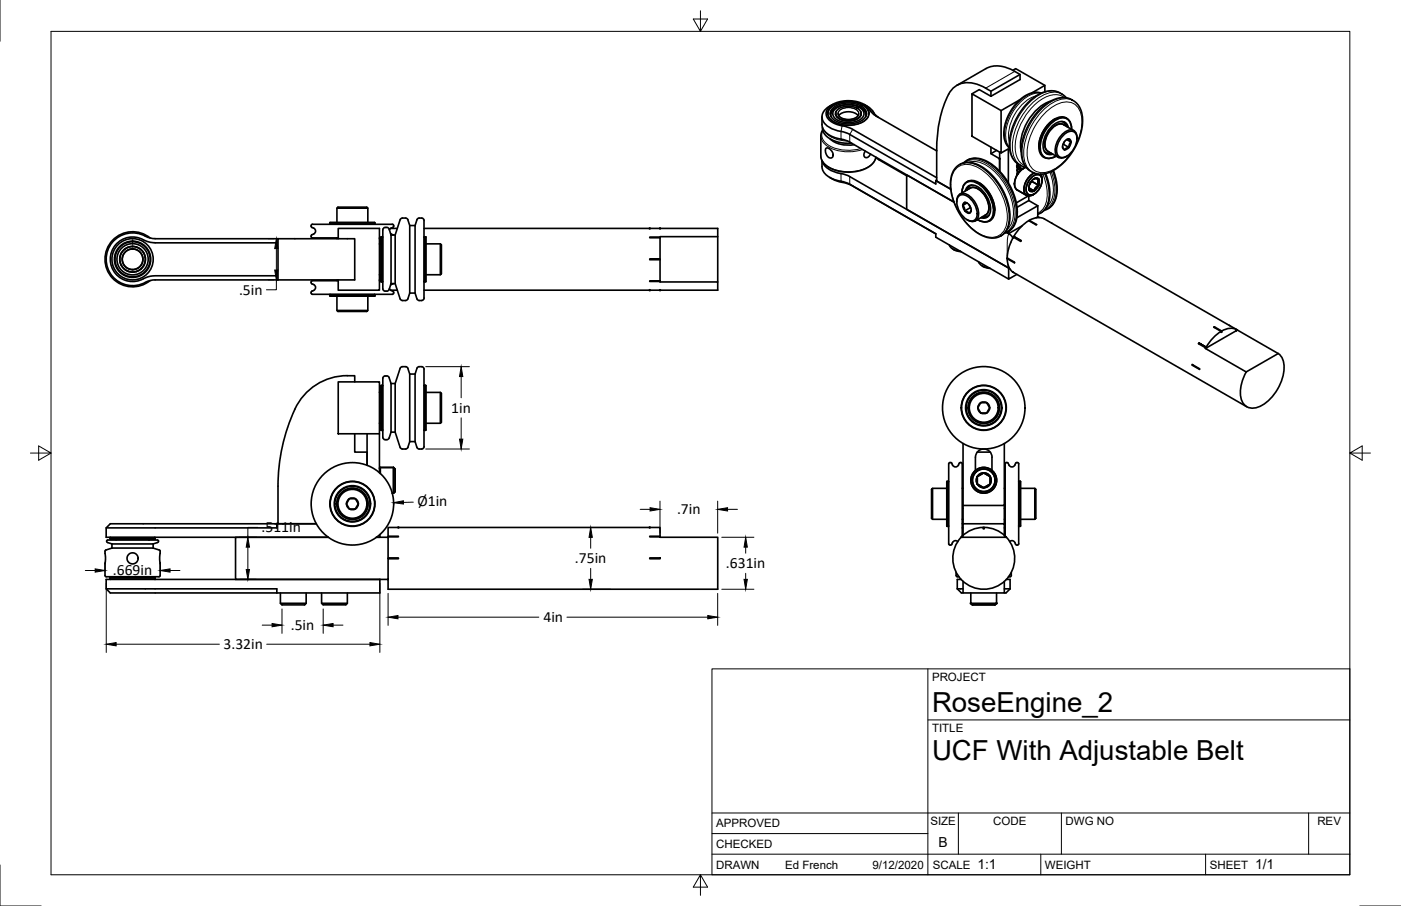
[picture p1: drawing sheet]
<svg xmlns="http://www.w3.org/2000/svg" width="432mm" height="279mm" viewBox="0 0 432 279" stroke-linecap="round" stroke-linejoin="round" font-family="sans-serif">
<defs><g id="words">
<g font-size="8.5">
<text x="287.3" y="219.5">RoseEngine_2</text>
<text x="287.3" y="234.5">UCF With Adjustable Belt</text>
</g>
<g font-size="4.8">
<text x="73.7" y="90.9">.5in</text>
<text x="139.1" y="127.3">1in</text>
<text x="128.7" y="156.1">Ø1in</text>
<text x="208.7" y="158.6">.7in</text>
<text x="80.6" y="164.1">.511in</text>
<text x="177.2" y="173.7">.75in</text>
<text x="34.8" y="177.4">.669in</text>
<text x="223.8" y="175.2">.631in</text>
<text x="167.5" y="191.9">4in</text>
<text x="89.6" y="194.3">.5in</text>
<text x="68.9" y="200.2">3.32in</text>
</g>
<g font-size="4.3">
<text x="289.3" y="261.2">B</text>
<text x="301.2" y="268.1">1:1</text>
<text x="386.8" y="268.1">1/1</text>
</g>
<g font-size="3.5">
<text x="287.3" y="210.1">PROJECT</text>
<text x="287.3" y="225.8">TITLE</text>
<text x="220.7" y="255.2">APPROVED</text>
<text x="286.7" y="254.5">SIZE</text>
<text x="306.1" y="254.5">CODE</text>
<text x="328.4" y="254.5">DWG NO</text>
<text x="406" y="254.5">REV</text>
<text x="220.7" y="261.5">CHECKED</text>
<text x="220.7" y="267.9">DRAWN</text>
<text x="242" y="267.9">Ed French</text>
<text x="268.9" y="267.9">9/12/2020</text>
<text x="287.5" y="267.9">SCALE</text>
<text x="322.1" y="267.9">WEIGHT</text>
<text x="372.9" y="267.9">SHEET</text>
</g>
</g></defs>
<!-- layer: Visible -->
<g fill="none" stroke="#000" stroke-width=".51">
<path d="M253.3 38.4a5.4 5.4 0 0 0 4.8 4.3l3.4 .9 32.5 18.7-14.6-8.4v10.7l31.5 18.1M253.3 36v2.4M253.5 39.2l.1 1.1 .5 1.1 2 1.5 1.6 .7 1.9 .5 2.9 .1M255.1 35l.5-1.3 1.1-1.1 1.9-.8 2.4-.4 2.8 .2 1.9 .7 1.5 1.1 .5 .8 .1 .8M255.9 35.2a4.7 4.7 0 0 1 4.6-2.9 6.6 6.6 0 0 1 6.4 2.4l.2 .5M256.2 32.9a9.2 9.2 0 0 1 11.1 .6 2.6 2.6 0 0 1-1.3 4.1 9.2 9.2 0 0 1-10.3-1.1 2.42 2.42 0 0 1 .5-3.6zM256.6 32.2a4.3 4.3 0 0 0-3.2 4.4 7 7 0 0 0 6.3 4l1.8 .6 26.9 15.5v-1l.3-.2M256.8 33.2a7.9 7.9 0 0 1 9.9 .6 2.34 2.34 0 0 1-1.3 3.5 8 8 0 0 1-9.1-1.1 2.11 2.11 0 0 1 .5-3zM257.5 33.5a6.8 6.8 0 0 1 8.4 .5 2 2 0 0 1-1 3 6.9 6.9 0 0 1-7.9-.9 1.8 1.8 0 0 1 .5-2.6zM257.6 35.3h-.1M257.6 35v.4M257.7 34.4a1.87 1.87 0 0 0 1.5 2.5 5.5 5.5 0 0 0 6.1-1.1l.1-1-.1-.4"/>
<path d="M258.1 33.8a5.5 5.5 0 0 1 7.1 .5 1.89 1.89 0 0 1-1.6 2.6 5.5 5.5 0 0 1-5.8-1.2 1.47 1.47 0 0 1 .3-1.9zM258.3 35.1l.2 .6 .6 .6 2.1 .6 2.4-.5 .8-.6 .2-.7M258.5 35.7a4.3 4.3 0 0 1 6 0M258.5 32.9l-.7 .3a2.51 2.51 0 0 0-1.7 2.8M258.9 32.7l-.3 .2M264.1 32.7l.3 .2M264.4 32.9l.7 .3a2.51 2.51 0 0 1 1.7 2.8M265.4 35v.4M265.4 35.3h.1M266.3 32.2l1 .5M267.3 32.7l1.2 1 .8 1M269.3 34.7l1.4 1.5"/>
<path d="M294.9 26.3l9-5.2a8.9 8.9 0 0 1 8.9 .9l1.6 1v1.5l-9 5.2M299.6 28.9l8.9 5.2v13.1l-8.9-5.2zM299.6 28.9l2.2-1.3 3.6 2.1M305.4 29.7v-1.6a11 11 0 0 0-9.3-2.3 7.6 7.6 0 0 0-4.8 5.5 39.5 39.5 0 0 0-2.6 15.1v9.4l4.3 2.5-4.6-2.6M312.1 21.7l.9-.5 9 5.1v2M314.3 30.8l-5.8 3.3M314.4 23l-9 5.1M320.2 34.1l2.7-2.3 2.9-1.4a5.6 5.6 0 0 1 4.5 .4l.5 .3a7.7 7.7 0 0 1 2.7 8.2l-1.2 4.1-2.2 4-3.1 3.5-1.7 1.3-1.8 .9a6 6 0 0 1-5.4 0l-.5-.3a7.7 7.7 0 0 1-2.7-8.3l.7-2.7 1.4-3.3 1.6-2.6zM320.9 28.7l-1-.2h-1.3l-2.4 .9-2.8 2.3-1.8 2.4-1.4 3-.8 3.5 .1 2 .3 1.2 .5 1 .8 .9M322 26.3l-3.9 2.3M323.7 31.2a15.1 15.1 0 0 0-8.9 15.6M325.1 36.7a10.7 10.7 0 0 0-4.9 8.5"/>
<path d="M327.2 37.5l.8 .3 .7 1.1M328 37.6l.9 1.5M328.1 38.6a2.92 2.92 0 0 0-4 1 6.3 6.3 0 0 0-1.8 6.4l1 .9M328.6 30.2l-2-1.6a8 8 0 0 0-8.9 2.2l-2.9 3.2-2.5 4.5-1 3.9-.2 2.1 .1 1.7a5.9 5.9 0 0 0 2.8 4.5l2.3 .9M328.8 36.5a4.1 4.1 0 0 0-5.2 1.3 9.9 9.9 0 0 0-3.2 9 2.85 2.85 0 0 0 1.5 1.8M329.3 39.3a2.4 2.4 0 0 0-1.8-1.8 2.4 2.4 0 0 0-2.4 .7 8.3 8.3 0 0 0-3.5 7.8 2.12 2.12 0 0 0 2.9 1.6M330.3 39.7a3 3 0 0 0-1.5-3.2 3 3 0 0 0-3.5 .4 10.3 10.3 0 0 0-4.7 9.8 2.94 2.94 0 0 0 4.8 1.5 2.95 2.95 0 0 1-3.4 .3 2.95 2.95 0 0 1-1.4-3.1 10.1 10.1 0 0 1 6.1-9 2.83 2.83 0 0 1 3.6 3.5v-.2M253.3 49.5a4.8 4.8 0 0 0 3.8 5.8l2.1 .6M253.4 49.7a7.1 7.1 0 0 0 6.3 3.9l2.2 .9 49 28.2M253.6 40.1l-.6 1.6v7l1.1 1.9 1.9 1.3 2.1 .8 2.2 .4h2.3l2.6-.5 1.7-.6 1.6-1.1 1-1.2 .4-1.2M254.6 45.7l.9 .1 .9 .9 .4 1.3-.5 .7-.8-.1-.7-.7-.4-1.2zM255.7 54.7a15 15 0 0 0 5.6 2l1.5 .6"/>
<path d="M255.8 42.8a8.6 8.6 0 0 0 7.5 1.8M259.2 55.9l2.7 .9M261.9 56.8l26.5 15.3v1.1l22.5 12.9M266.7 46.6l-.4 1v.5l.4 .5 .8-.1 .8-1M269.9 48.6l1 .7M270.9 49.3l8.5 4.9M288.7 46.5l-18.7-10.7-1.4-1.1a7 7 0 0 0-6.7-3.6 7.7 7.7 0 0 0-7.1 2.9 3.4 3.4 0 0 0 2.8 4.3l3.7 .9 1.5 .7 25.9 14.9M294.8 51.5l.1-.1a6.3 6.3 0 0 1 7.9 .2l1.8 1.3 2 2 1.8 2.5 1.3 2.5 1.1 3 .4 2.3 .1 2-.5 2.6a5.5 5.5 0 0 1-8.3 2.7l-3.1-2.1-2.2-2.3-1.8-2.8-1.5-3.3-.8-3.4-.1-2.8 .6-2.5zM296.5 59.4a3 3 0 0 1 1.4-3.3 3 3 0 0 1 3.5 .4 10.3 10.3 0 0 1 4.8 9.8 2.94 2.94 0 0 1-4.9 1.5M296.5 59.5a2.96 2.96 0 0 1 1.4-3.2 2.96 2.96 0 0 1 3.4 .3 10.1 10.1 0 0 1 4.7 9.8 2.83 2.83 0 0 1-4.7 1.3M297 50.2l.6-.5a6.8 6.8 0 0 1 8.2 1l3.3 3.2 1.7 2.5 1.2 2.4 .9 2.6 .5 2.2 .1 1.8-.2 2.4a5.4 5.4 0 0 1-3.8 4.2M297.5 58.9a2.4 2.4 0 0 1 1.8-1.8 2.4 2.4 0 0 1 2.4 .7 8.3 8.3 0 0 1 3.5 7.8 2.12 2.12 0 0 1-2.9 1.6"/>
<path d="M297.9 56.1a4.2 4.2 0 0 1 5.3 1.3 9.9 9.9 0 0 1 3.2 9l-.7 1.2-.5 .4M298.7 58.2a2.92 2.92 0 0 1 4 1 6.3 6.3 0 0 1 1.8 6.4l-1 .9M298.8 57.2l-.9 1.5M299 58l-3.1 1.9M299 58a4.2 4.2 0 0 1 4.8 2.8 4.2 4.2 0 0 1 0 5.5M299.5 57.1l-.7 .3-.7 1.1M301.8 56.4a10.7 10.7 0 0 1 4.8 8.4M305.4 45.4v2l2.7 1.6v3.8v-5.9M307.2 46.4l-1.8 1M308.5 47.2l2.3-1.3v10.5M312.7 56.6v.1M313.5 58.6l2.9 1.6"/>
<path d="M313.5 51.2l.1 .1M313.5 51.6h.6l.4 .3M313.5 51.6h.7M313.5 50.4v3.4M313.5 50.6l.5 .9M314 53.1l-.5 .7M314.1 53l-.6 .8M314.4 50.9v.9M315 52.1a1.2 1.2 0 0 0-1.5 .3M315.1 52.1l-.7-.1-.9 .6M315.4 51.9l-.9 .7-1 1.2M316.2 51.6a5.5 5.5 0 0 0-3.3 6.3l.6 .7"/>
<path d="M317.1 58l1.6 .9M317.6 55.1a2.07 2.07 0 0 1 3.3-.6 4.6 4.6 0 0 1-3.3 5.7 1.73 1.73 0 0 1-1.3-2.5l.5-1.4zM318 55.7l-.6 1M318 55.9l2.1 1.2M318.1 55.7l.3-.3a1.15 1.15 0 0 1 1.6-.3 1.15 1.15 0 0 1 .3 1.6 2.66 2.66 0 0 1-2.7 2.3 2.37 2.37 0 0 1 .5-3.3zM318.7 55.1h.8a.48 .48 0 0 1 .5 .3 .48 .48 0 0 1-.1 .6v.4a.8 .8 0 0 1-.5 1.3l-.4 .5a.69 .69 0 0 1-.5 .7 .69 .69 0 0 1-.7-.2h-.3a.3 .3 0 0 1-.4-.1 .3 .3 0 0 1 0-.4v-.4M318.8 53.4a5.5 5.5 0 0 0-2.9 6.3 1.81 1.81 0 0 0 2.8 .1M320.8 53.7l.3 .6 .1 1.3M321.9 46.7l.7 .5h1.3M322.3 53.5l1.1 3.8 .1 4-.5 1.8-.8 1.4-1.2 1.1-1.2 .5M322.4 47.3h1.7M324.7 52.6l1 4.1 .1 1.8-.2 2.2-.6 1.5-.8 1.2-1.3 1-1.1 .5"/>
<path d="M327.5 45.3l.2 .4a.35 .35 0 0 0 .2 .4 .35 .35 0 0 0 .4-.2l1.1-.4M327.6 41.9a2.74 2.74 0 0 1 3.8-.9 5.2 5.2 0 0 1-1.4 6.2 2.74 2.74 0 0 1-3.8 .9 5.2 5.2 0 0 1 1.4-6.2zM327.7 44.5l1.7 1M328 43.7l-.4 .9M328.7 43.1l.7-.2 .2 .4a.54 .54 0 0 1 .4 .5 .54 .54 0 0 1-.3 .5l-.3 1.2M328.8 43.1l1.3 .7M328.8 48.2l-.2 .1M330.1 43.8a.87 .87 0 0 0-.6-1 .87 .87 0 0 0-1 .5 2.13 2.13 0 0 0-.6 2.8l.6 .1 .9-.7M330.1 43.8l-.7 1.7M330.9 40.3l-3.1-1.9a4.2 4.2 0 0 0-4.8 2.8 4.2 4.2 0 0 0 0 5.5l3.2 1.8M331.9 42.7a2.16 2.16 0 0 0-1-2.5 2.16 2.16 0 0 0-2.7 .5 6.8 6.8 0 0 0-2.7 7 1.98 1.98 0 0 0 3.1 .6M37 79.2h.1"/>
<path d="M37.4 78.1h.1M38.4 76.8v.1M39.4 76.3h.1M41 76h.1M42.1 76.2h.1M43.5 77h.1M44.2 73.9a6.9 6.9 0 0 0-10.2 6.5 6.9 6.9 0 0 0 10.8 5.3l1.5-.5 1.5-.2h37.5v1.3M44.2 77.9h.1M44.7 79.4h.1M46.3 73.4a8.5 8.5 0 0 0-11.6 .7 8.5 8.5 0 0 0 0 11.7 8.5 8.5 0 0 0 11.6 .7M85.3 73.6v1.3h-37.5l-1.9-.3-1.7-.7M85.7 73.6h23.6v12.7h-23.6z"/>
<path d="M85.7 73.6h-37.9l-1.6-.2a11.3 11.3 0 0 0-7.4-1.3 8.2 8.2 0 0 0-5.3 11.4 8.2 8.2 0 0 0 12.2 3.2l2.1-.4h37.9M96.3 69.2h24.6M96.3 69.2l-.3 .1v.8a1.21 1.21 0 0 1 1.3 1.2 1.21 1.21 0 0 1-1.3 1.2 .65 .65 0 0 0 .1 .8 .65 .65 0 0 0 .8 .1h7.3M101.6 69.1h13.9M101.6 68.7h13.9M101.6 68.7l13.8-.1 .1 .5M101.6 69.1l.1 .1M101.6 68.7v.4M103.8 64.2v4.4M103.8 73.4v.2M104.1 63.9h7.2a2.38 2.38 0 0 1 2.1 .3h-9.6zM104.2 73.6v-3.2h12.7v19.1h-12.7v-3.2"/>
<path d="M113.4 64.2v4.4M115.5 69.1l-.1 .1M116.9 73.4h.5M116.9 73.6h.2M116.9 75.2h.5M117.1 73.6v1.6M117.4 73.6h-.3M117.5 73v13.9M117.9 73v13.9M117.9 73l-.5 .1 .1 13.8M117.9 73l.1 .1M119.9 70.7l.6 1.8"/>
<path d="M119.9 70.6a1.07 1.07 0 0 0-1.4-.5 1.07 1.07 0 0 0-.5 1.4v16.6a1.16 1.16 0 0 0 .3 1.5 1.16 1.16 0 0 0 1.5-.1l.1-.2M120.4 70.4h2M120.4 72.1l.8 .4M120.5 72.5v15M120.5 72.5h1.3M120.9 69.2l.4 .3M121.3 69.6v.2M121.3 69.8l-1.3 1.1M121.8 72.5v15M123.3 67.8l-1.5 4.7M123.3 67.8l.5-.5 1.2-.1 .7 .6M125.7 67.8l.6 1.8"/>
<path d="M126.3 69.6v20.8M126.3 69.6h1.6M127.9 69.6v20.8M128.5 67.8l-.6 1.8M129.9 67.2l-.9 .1-.5 .5M130 67.2l.5 .3 .2 .5M130.7 70.4h90.5v2.6l-17.8 .1M130.7 68v22.9a1.39 1.39 0 0 1-.7 1.8M130.8 73v13.9M130.8 73l-.1 .1M130.8 73h.4M131.2 73v13.9"/>
<path d="M131.2 73l.1 13.8-.5 .1M131.3 75.2h4.4M135.7 75.2a2.32 2.32 0 0 1 .3 2.1v5.4a2.32 2.32 0 0 1-.3 2zM203.4 73.3h-3.1v-.2h3.1v13.5M203.4 79.8h-3.1v.3h3.1M221.2 73v14M292.6 75.5l.4 .8 1 .7 2 .5M293.7 76.8l1.1 .6 1.4 .2M294.9 62.3a2.18 2.18 0 0 1 1.1-2.5 2.18 2.18 0 0 1 2.6 .5 6.8 6.8 0 0 1 2.8 7 1.98 1.98 0 0 1-3.2 .6M295.4 60.6a2.29 2.29 0 0 1 3.3 .3 6.3 6.3 0 0 1 2.2 6.3 1.87 1.87 0 0 1-2.9 .5 6.3 6.3 0 0 1-2.9-6.7zM296.7 63.4a.87 .87 0 0 1 .6-1 .87 .87 0 0 1 1.1 .4l.7 1 .2 1M296.7 63.4l.7 1.6"/>
<path d="M298 62.6l-1.3 .8M298 67.7l.2 .2M298.1 62.7l-.1-.1a.63 .63 0 0 0-.7-.1 .63 .63 0 0 0-.3 .6l-.3 .3 .5 .8a.75 .75 0 0 0 .8 1l.3 .1a.41 .41 0 0 0 .4 .4 .41 .41 0 0 0 .4-.4l.2-.4M298.8 63.3l.4 .8M299 64.1l-1.6 .9M299.3 64.8a.87 .87 0 0 1-.6 1 .87 .87 0 0 1-1-.4l-.3-.4M303.8 66.3l-3.2 1.8M304.3 66.9h-1.6M304.9 66.3l-.7 .5h-1.3M305.2 68l-.3 .2M310.3 71.7l.6 .4M310.4 79.6v.2"/>
<path d="M310.4 79.8l.4 2.1 .5 1.1 .8 .9M310.4 79.6l2.3 1.3v.2l-2.3-1.3M310.6 79.7l-.2 .1M310.9 71.4v.6M310.9 72.1l1.3 1.2M311.5 74.8h.1M312.1 73.5a13.6 13.6 0 0 0-1.7 6.1M312.2 73.3l-.1 .3M312.2 73.3l.1-.2 2.3 1.3 .1-.2M312.5 72.9l2.2 1.3M312.6 73.1l-.2 .1M312.6 73.1l-.1 .1"/>
<path d="M312.7 73l-.1 .1M315 69.7l-4.1 2.3M316.9 60.4l-3.7 2.2M317.1 60.5v1.3M317.1 61.8l-3.6 2.1M317.1 61.8l2.7 1.7M317.2 68l2.3 1.3M317.2 68v.2M317.3 67.9l1.4-.6 1.4-.2 1.8 .4 57 32.9M319.5 69.2l-.2 .1-2.2-1.2a13.7 13.7 0 0 0-4.6 4.8M319.8 66.9l.5 .2M319.8 63.5l-6.4 3.7"/>
<path d="M319.8 66.9l-.5 .3M319.8 63.5v3.4M324.1 68.8h.1M37 80.7v.1M37.4 81.8h.1M38.4 83v.1M39.4 83.6h.1M41 83.9h.1M42.1 83.7h.1M43.5 82.9h.1M44.2 82h.1M44.8 80.5l-.1 .1"/>
<path d="M95.9 87.2l.1 .3a1.21 1.21 0 0 1 1.3 1.2 1.21 1.21 0 0 1-1.3 1.2 .65 .65 0 0 0 .1 .8 .65 .65 0 0 0 .8 .1h24M96.3 86.6h7.9M96.3 86.6l-.3 .1-.1 .5M101.6 90.9h13.9M101.6 91.2h13.9M101.6 90.9l.1 .4 13.8-.1M101.7 90.8l-.1 .1M103.8 95.7h9.6a2.38 2.38 0 0 1-2.1 .4h-5.4a2.32 2.32 0 0 1-2.1-.4zM103.8 86.3v.3M103.8 91.3v4.4M113.4 91.3v4.4M115.4 90.8l.1 .1"/>
<path d="M115.5 90.9v.3M116.9 86.6h.5M116.9 86.3h.2M116.9 84.7h.5M117.1 86.3h.3M117.1 84.7v1.6M117.5 86.9h.4M118 86.8l-.1 .1M120 89l1.3 1.1M120.4 89.5h2M120.5 87.5l-.6 1.8M120.5 87.5h1.3"/>
<path d="M121.2 87.5l-.8 .3M121.3 90.1v.3M121.3 90.4l-.4 .4M121.8 87.5l1.5 4.7M123.3 92.1l.7 .6 1.2-.1 .5-.5M126.3 90.4l-.6 1.8M126.3 90.4h1.6M127.9 90.4l.7 2 .4 .2 .9 .1M130.7 86.8l.1 .1M131.3 84.7h4.4M200.3 86.6h3.1v.2h-3.1zM203.4 86.8l17.8 .2v2.5h-90.5"/>
<path d="M203.4 86.6h.1M301.6 80.7l.4 .8 1 .6 2 .5M302.7 82l1.1 .5 1.4 .3M310.9 82.7v3.4l2.5-1.5M310.9 82.7l.3 .2M312.1 83.9l72.2 41.5M312.1 83.9h.1M104.2 117.8h12.7v16h-12.7zM107 115.9h2.3v1.9M107 115.8a18.3 18.3 0 0 0-17.4 13.4 56.7 56.7 0 0 0-3.9 20.7v11.6h11.8h-12.2M117.5 118.8v13.9M117.9 118.8v13.9"/>
<path d="M117.9 118.8l-.5 .1 .1 13.8M117.9 118.8l.1 .1M119.9 116.5l.6 1.8M119.9 116.4a1.07 1.07 0 0 0-1.4-.5 1.07 1.07 0 0 0-.5 1.4v16.6a1.16 1.16 0 0 0 .3 1.5 1.16 1.16 0 0 0 1.5-.1l.1-.2M120.5 118.3v15M120.5 118.3h1.3M121.8 118.3v15M123.3 113.6l-1.5 4.7M123.3 113.6l.7-.5h1.2l.5 .5M125.7 113.6l.6 1.8M126.3 115.4v20.8M126.3 115.4h1.6"/>
<path d="M127.9 115.4v20.8M129.9 113.1h-.9l-.4 .3-.7 2M130 113.1a1.7 1.7 0 0 1 .7 2.2v22.4M130.8 118.8v13.9M130.8 118.8l-.1 .1M130.8 118.8h.4M131.2 118.8v13.9M131.2 118.8l.1 13.8-.5 .1M367.6 112.5l-.1 .1 2.2 1.3v-.2l-2.2-1.3v.2M369.5 105.8l2.4 1.4zM369.5 105.8l-.1 .2 2.3 1.3M369.7 105.9l-.1 .2"/>
<path d="M371.5 107.5l12.6 7.2M371.6 107.3l-.1 .2M371.7 107.3l-.2 .2M371.9 107.3h-.2M371.9 107.2h.1M374.1 100.9l2.2 1.3v.3M374.3 100.8l2.2 1.3M374.3 100.8v.2M374.3 100.8l-.2 .1M376.3 102.3l.2 .1M376.4 102.2a13.8 13.8 0 0 0-4.6 4.9M376.5 102.1v.3"/>
<path d="M376.5 102.4l-.1 .1M379 100.4l2.1 1.2M381 102h.1M381 102l-9.1 5.3M381.1 101.6l.1 .3M381.1 101.6l-.1 .4M381.2 101.6l-1.8-.4-1.4 .3-1.5 .6M381.2 101.9l-.2 .1M381.3 101.7l.1 .1M381.4 101.8l12.6 7.2M381.4 101.8l-.2 .1M394 109l-9.9 5.7"/>
<path d="M394 109a6.6 6.6 0 0 1 1.3 7.4 13.9 13.9 0 0 1-7.7 9.2 3.8 3.8 0 0 1-5.3-3.8 13 13 0 0 1 1.8-7.1M109.3 133.8v5.6h3.8v4.1v-9.7M116.9 133.8v12M116.9 130.5h.5M116.9 121h.5M117.5 132.7h.4M118 132.6l-.1 .1M120.5 133.3l-.6 1.8M120.5 133.3h1.3M121.8 133.3l1.5 4.7M123.3 138l.5 .4 1.2 .1 .7-.5M126.3 136.2l-.6 1.8"/>
<path d="M126.3 136.2h1.6M127.9 136.2l.6 1.8M128.5 138l.5 .4 .9 .1M130.7 132.6l.1 .1M130.7 137.7l-.2 .6-.5 .2M131.3 130.5h4.4M131.3 121h4.4M135.7 121a2.38 2.38 0 0 1 .3 2.1v5.4a2.32 2.32 0 0 1-.3 2zM296.8 136.8v19.1M301.2 139.4h4M302.3 127.4h1.8M302.3 127.4l-.7-1.2a.6 .6 0 0 1 .1-1l.3-.6a.97 .97 0 0 1 1.2-.4h.4a.97 .97 0 0 1 1 .8l.2 .3a.62 .62 0 0 1-.1 1l-.6 1.1"/>
<path d="M304.1 127.3a1.83 1.83 0 0 0 .5-2.7 1.83 1.83 0 0 0-2.8 0 1.83 1.83 0 0 0 .5 2.7M304.1 127.3l-.7 .3-1.1-.3M309.5 136.8v19.1h-12.7M107.7 153.8h1.3a.6 .6 0 0 1 .8 .5l.4 .7a.6 .6 0 0 1-.1 .9l-.4 .6a.83 .83 0 0 1-1.1 .5h-.4a.62 .62 0 0 1-.8-.6l-.4-.6a.71 .71 0 0 1 .1-1.1zM117.2 144.2v1.8v-1.8h4.1M117.2 144.2l-.3 .2M117.2 144.2h4.1M120.9 152.1h.4M121.3 144.2a2.49 2.49 0 0 1 .5 2.4v3.1a2.43 2.43 0 0 1-.5 2.4M121.3 144.2v7.9M287.1 150.9l.3-.3v9.5a2.38 2.38 0 0 1-.3-2zM287.4 150.6h4.4"/>
<path d="M291.9 148.4v13.9M292.3 148.4v13.9M292.3 148.4l-.5 .1 .1 13.8M292.3 148.4l.1 .1M292.8 142.7h.2M292.8 142.6a1.13 1.13 0 0 0-.4 1.5v22.6a.94 .94 0 0 0 .6 1.4l.4-.3M293 142.6l.4 .3M293.3 142.9a1.13 1.13 0 0 0 1.2 1.1 1.13 1.13 0 0 0 1.1-1.1M296 142.7h.2M296 142.6l-.4 .3M296.2 142.6a1.19 1.19 0 0 1 .4 1.5v21.2M296.6 150.6h.2"/>
<path d="M296.8 155.9v5.6h-.2M300.6 145.1l.1-4.1a2.55 2.55 0 0 1 2.5-2.5 2.55 2.55 0 0 1 2.6 2.5l-.1 4.1M301.2 147l1.4-.8a1.27 1.27 0 0 1 1.7 .3l.2 .1a1.34 1.34 0 0 1 .7 1.7v.3a1.3 1.3 0 0 1-1.1 1.3l-.3 .2a1.11 1.11 0 0 1-1.6-.3l-.4-.2a1.28 1.28 0 0 1-.6-1.6zM309.5 155.9v5.6h.3M309.5 150.6h.3M310.2 142.7h.2M310.2 142.6a1.16 1.16 0 0 0-.4 1.5v21.2M310.4 142.6l.4 .3M310.7 142.9a1.13 1.13 0 0 0 1.2 1.1 1.13 1.13 0 0 0 1.1-1.1M313.4 142.7h.2M313.4 142.6l-.4 .3M313.6 142.6a1.16 1.16 0 0 1 .4 1.5v22.6a.94 .94 0 0 1-.6 1.4h-.2a1.55 1.55 0 0 0-1.6-1.3l-.4 .2"/>
<path d="M314.1 148.4v13.9M314.1 148.4l-.1 .1M314.1 148.4h.4M314.5 148.4v13.9M314.5 148.4l.1 13.8-.5 .1M314.6 150.6h4.3M318.9 150.6a2.38 2.38 0 0 1 .4 2.1v5.4a2.38 2.38 0 0 1-.4 2zM32.7 178.7h84.4v4.2h-83.1l-1.3-1.3zM33.9 165.8h13.9M33.9 166.2h13.9M33.9 165.8l.1 .5 13.8-.1M33.9 178.6h13.9"/>
<path d="M33.9 178.2h13.9M33.9 178.2l13.8-.1 .1 .5M33.9 178.6l.1 .1M33.9 178.2v.4M34 165.7l-.1 .1M34.5 169h12.7M34.5 167.7h12.7M34.5 169l-1.9 .6M34.5 167.7v1.3M35.8 166.5h10.1M35.8 166.3v.2l-2.9 .2 .1 .5 1.5 .5M35.8 177.9v.2"/>
<path d="M45.9 166.5l2.9 .2v.5l-1.6 .5M45.9 166.3v.2M45.9 177.9v.2M47.2 169l2.1 .8 .1 7.7a1.08 1.08 0 0 1-1.4 .4h-14.3a1.04 1.04 0 0 1-1.3-.4v-7.5l.2-.4M47.2 167.7v1.3M47.7 165.7l.1 .1M47.8 165.8v.4M47.8 178.6l-.1 .1M85.3 161.5h-51.3l-1.3 1.3v2.9h68.5h-28.6v13h46.9M85.3 161.5v1.3h-52.6M116 165.7h3.5M117.1 164.8v.9"/>
<path d="M119.6 165.4v.1M200.3 172.1h3.1v.2h-3.1zM203.4 165.5h-3.1v-.1h3.1v.3h17.8v16h-101.6v-9.4h3.2v-.2h-3.2M203.4 165.4v-2.7h-83.8v2.7h3.2v.1l-3.3 .2 .1 6.6M287.4 160.1h4.4M291.9 162.3h.4M292.4 162.2l-.1 .1M294.7 176.5v1.2l.4 .2M295.1 177.9h.4M295.2 167a1.12 1.12 0 0 0-1.2-.2 1.12 1.12 0 0 0-.7 1M296.2 178.7h-1.2v2.9M296.2 165.7h14"/>
<path d="M296.4 165.5l.1 .2M296.4 165.5l-.2 .2M296.5 165.4l.3 .2M296.5 165.3l-.1 .2M296.6 162.8h.2M296.6 160.1h.2M296.8 165.6l-.1 .1M296.8 165.1v-3.6h12.7v3.6M296.8 179.3v3.6h12.7v-3.6M303 162.7l.1 .3h.2v-.3M303.1 162.6a9.5 9.5 0 0 0-6.6 2.7M303.3 162.6h-.2"/>
<path d="M303.3 162.6a9.5 9.5 0 0 1 6.6 2.7M309.5 162.8h.3M309.5 160.1h.3M309.6 165.6v.1M309.8 165.4l-.2 .2M309.9 165.3a9.5 9.5 0 0 1 .2 13.5 9.5 9.5 0 0 1-13.4 .3 9.5 9.5 0 0 1-.5-13.4M310 165.5l-.1 .2M310.2 178.7h1.1v2.9M311.7 176.5l-.1 1.2-.8 .2M314 162.2l.1 .1M314.6 160.1h4.3M32.7 181.6h52.6v1.3"/>
<path d="M86.4 186.1h8a2.49 2.49 0 0 1-2.4 .4h-3.2a2.49 2.49 0 0 1-2.4-.4zM86.4 182.9v3.2M94.4 182.9v3.2M99.1 186.1h8a2.58 2.58 0 0 1-2.4 .4h-3.2a2.58 2.58 0 0 1-2.4-.4zM99.1 182.9v3.2M107.1 182.9v3.2M295 181.6h1.8M295 181.6l1.3 1.3h.5M299.2 182.9v3.2M299.2 186.1h.1M299.2 186.1l.5 .4M299.7 186.5h7"/>
<path d="M299.7 186.5l-.5-.4h7.9l-.4 .4M307.1 186.1h.1M307.1 182.9v3.2M307.1 186.1l-.4 .4M309.5 181.6h1.8M311.3 181.6l-1.3 1.3h-.5"/>
<circle cx="40.9" cy="80" r="6.4"/>
<circle cx="40.9" cy="80" r="5.6"/>
<circle cx="40.9" cy="80" r="5.4"/>
<circle cx="40.9" cy="80" r="4"/>
<circle cx="40.9" cy="80" r="3.9"/>
<circle cx="40.9" cy="80" r="3.2"/>
<circle cx="40.9" cy="80" r="4.8"/>
<circle cx="303.2" cy="125.8" r="12.7"/>
<circle cx="303.2" cy="125.8" r="5.6"/>
<circle cx="303.2" cy="125.8" r="4.5"/>
<circle cx="303.2" cy="125.8" r="5.4"/>
<circle cx="303.2" cy="125.8" r="4.8"/>
<circle cx="303.2" cy="125.8" r="6.8"/>
<circle cx="303.2" cy="125.8" r="7"/>
<circle cx="108.6" cy="155.4" r="12.7"/>
<circle cx="108.6" cy="155.4" r="5.6"/>
<circle cx="108.6" cy="155.4" r="4.5"/>
<circle cx="108.6" cy="155.4" r="1.83"/>
<circle cx="108.6" cy="155.4" r="5.4"/>
<circle cx="108.6" cy="155.4" r="4.8"/>
<circle cx="108.6" cy="155.4" r="6.8"/>
<circle cx="108.6" cy="155.4" r="7"/>
<circle cx="303.2" cy="148.1" r="3.5"/>
<circle cx="303.2" cy="148.1" r="2.3"/>
<circle cx="303.2" cy="148.1" r="4"/>
<circle cx="40.9" cy="172.2" r="1.71"/>
</g>
<g fill="#000" stroke="#000" stroke-width=".31">
<circle cx="308.1" cy="49" r=".24"/>
<circle cx="313.5" cy="51.2" r=".24"/>
<circle cx="200.3" cy="70.4" r=".24"/>
<circle cx="203.4" cy="70.4" r=".24"/>
<circle cx="200.3" cy="89.5" r=".24"/>
<circle cx="203.4" cy="89.5" r=".24"/>
<circle cx="122.8" cy="162.7" r=".24"/>
<circle cx="200.3" cy="162.7" r=".24"/>
<circle cx="299.2" cy="186.1" r=".24"/>
<circle cx="307.1" cy="186.1" r=".24"/>
</g>
<!-- layer: Visible Narrow -->
<g fill="none" stroke="#000" stroke-width=".31">
<path d="M256.3 32.9a9 9 0 0 1 10.9 .6 2.59 2.59 0 0 1-1.3 4.1 9.1 9.1 0 0 1-10.1-1.1 2.41 2.41 0 0 1 .5-3.6zM258.3 35a3.2 3.2 0 0 1 3.9-1.7l.7 .1a2.18 2.18 0 0 1 1.8 1.6M258.7 34a4.5 4.5 0 0 1 5.8 .4 1.6 1.6 0 0 1-1.3 2.2 4.4 4.4 0 0 1-4.8-1 1.23 1.23 0 0 1 .3-1.6zM259.5 38.8l-.3 1.7v2.4M262.8 39.9l-.9 1.6v2.3M268.1 33.9l1.2 .8M312.8 22l-9 5.2M319.3 29.6a13.2 13.2 0 0 0-8.3 10.2l-.2 2.6 .3 1.5M320.8 28.8a8.3 8.3 0 0 0-7.4 4 13.2 13.2 0 0 0-3.1 11.3l.8 1.4M320.9 28.7a7.2 7.2 0 0 0-6.9 2.8 14.2 14.2 0 0 0-4.1 12l.7 1.6 .6 .5M326.6 28.6a7.3 7.3 0 0 0-7.9 1.7 19.4 19.4 0 0 0-7.2 16.3 5.7 5.7 0 0 0 2.5 4M327.3 29a7.3 7.3 0 0 0-7.9 1.7 19.4 19.4 0 0 0-7.3 16.3 5.7 5.7 0 0 0 2.5 4"/>
<path d="M328.1 30.1a5.8 5.8 0 0 0-6.7 .3 18.8 18.8 0 0 0-8.5 15.9 5.5 5.5 0 0 0 3 4.8M330.3 30.7a7.3 7.3 0 0 0-7.9 1.8 19.4 19.4 0 0 0-7.3 16.2 5.7 5.7 0 0 0 2.5 4.1M330.8 31a7.3 7.3 0 0 0-7.9 1.8 19.4 19.4 0 0 0-7.3 16.2 5.7 5.7 0 0 0 2.5 4.1M253 48a5.5 5.5 0 0 0 4.7 4.4 12.4 12.4 0 0 0 11.2-2l.9-1.2 .1-.7M253 41.9a5.3 5.3 0 0 0 4.3 4.3 14.1 14.1 0 0 0 8.6-.1M253.6 40.3a3.4 3.4 0 0 0 1.9 4.5 12.9 12.9 0 0 0 9.8 1M254.4 40.7a8.4 8.4 0 0 0 6.8 2.8M259.2 53.5v2.4l.3 .3M261.9 54.5v2.3l.9 .6M294.9 51.8a5.5 5.5 0 0 1 6.9 .1 18.9 18.9 0 0 1 8.6 16.4 5 5 0 0 1-7.5 4.3 18.5 18.5 0 0 1-9.8-17 6 6 0 0 1 1.8-3.8zM295.7 50.8a7.3 7.3 0 0 1 7.9 1.7 19.4 19.4 0 0 1 7.3 16.2 5.7 5.7 0 0 1-2.5 4.1M295.9 50.7a7.3 7.3 0 0 1 7.9 1.7 19.4 19.4 0 0 1 7.2 16.2 5.7 5.7 0 0 1-2.4 4.1"/>
<path d="M297.4 50.2a6 6 0 0 1 6.8 .3 19.2 19.2 0 0 1 8.6 16.2 5.7 5.7 0 0 1-3 5M297.9 49.5a7.3 7.3 0 0 1 8 1.7 19.4 19.4 0 0 1 7.2 16.2 5.7 5.7 0 0 1-2.5 4.1M298.1 49.4a7.3 7.3 0 0 1 7.9 1.7 19.4 19.4 0 0 1 7.3 16.2 5.7 5.7 0 0 1-2.5 4.1M298.5 50.1a8.1 8.1 0 0 1 7.8 2.6 17.8 17.8 0 0 1 5.9 14.7 5.5 5.5 0 0 1-1.8 3.3M321.4 53.7a12.2 12.2 0 0 1 .4 10.3l-1.2 1.3-.7 .4M321.9 53.6a11.6 11.6 0 0 1 .1 11l-1.3 1.1M322.1 53.6a11.5 11.5 0 0 1 0 10.9l-1.3 1.1M323.6 53.1a10.4 10.4 0 0 1-.3 10l-.6 .5M324 52.9a11.7 11.7 0 0 1 0 10.1l-1.2 1.2-.8 .4M324.4 52.7a11.2 11.2 0 0 1-.2 10.7l-1.3 1M324.5 52.6a11.2 11.2 0 0 1-.2 10.6l-1.2 1.1M331.4 45.1a13.4 13.4 0 0 0 1.3-11.3 4.7 4.7 0 0 0-6.4-1.9 17.8 17.8 0 0 0-9.6 16.8 4.7 4.7 0 0 0 6.8 4.1 15 15 0 0 0 7.1-6.3"/>
<path d="M310.9 72.1l-.4 2v5.1M310.6 81.5l.3 1.2"/>
</g>
<!-- layer: Border -->
<path d="M0 0v12.7M15.7 9.7h400.3v260.1h-400.3zM215.9 3.3v6.4l-2.2-3.8h4.4l-2.2 3.8M9.4 139.7h6.3l-3.8-2.2v4.4l3.8-2.2M416 139.7l3.8 2.2v-4.4l-3.8 2.2h6.4M0 266.7v12.7h12.7M215.9 269.8l2.2 3.8h-4.4l2.2-3.8v6.3M419.1 279.4h12.7" fill="none" stroke="#000" stroke-width=".31"/>
<!-- layer: Titleblock -->
<path d="M219.4 206.3h196.6v63.5h-196.6zM286 206.3v63.5M286 222h130M219.4 257.1h66.6M219.4 250.7h196.6M295.4 250.7v12.7M327.1 250.7v12.7M403.3 250.7v12.7M219.4 263.4h196.6M320.8 263.4v6.4M371.6 263.4v6.4" fill="none" stroke="#000" stroke-width=".31"/>
<!-- layer: Dimensions -->
<g fill="none" stroke="#000" stroke-width=".31">
<path d="M82.6 73.6h1.8M85.2 76.7v6.6M82.6 86.3h1.8M85.2 86.3v3.1h-3.1M131.2 113.1h13.5M142.1 116.1v6.6M131.2 138.5h13.5M142.1 128.9v6.5M127.4 154.9h-3.1M197.3 157.1h3.1M203.4 154.5v9.9M221.2 154.5v9.9"/>
<path d="M224.2 157.1h3.1M26.3 175.9h3M32.4 173.4v2.8M32.7 179.9v21.3M49.4 173.4v2.8M52.4 175.9h3.1M73.9 165.7h5M73.9 178.7h5M76.4 168.7v6.9M79.4 162.6h-3v3.1M117.1 179.9v21.3M179.5 162.7h6.6"/>
<path d="M182.1 165.7v3.4M182.1 175.3v3.4M222.5 165.7h9.9M229.8 168.7v1.9M229.8 176.8v1.9M35.8 198.7h31.8M80.8 192.8h3.1M82.2 198.7h31.8M86.9 187.8v7.5M99.6 187.8v7.5M102.7 192.8h3M119.6 183v9.9"/>
<path d="M122.7 190.3h43.4M174.7 190.3h43.4M179.5 181.7h8.7M221.2 183v9.9M222.5 181.7h9.9"/>
</g>
<g fill="#000" stroke="#000" stroke-width=".31">
<path d="M85.2 73.6l.5 3.1h-1zM84.7 83.3h1l-.5 3zM142.1 113.1l.5 3h-1zM141.6 135.4h1l-.5 3.1zM121.3 155l3-.6 .1 1zM200.4 156.6l3 .5-3 .5zM221.2 157.1l3-.5v1zM29.3 175.4l3.1 .5-3.1 .5zM49.4 175.9l3-.5v1zM75.9 175.6h1l-.5 3.1zM76.4 165.7l.5 3h-1zM181.5 178.7h1.1l-.5 3z"/>
<path d="M182.1 162.7l.5 3h-1.1zM229.3 178.7h1l-.5 3zM229.8 165.7l.5 3h-1zM32.7 198.7l3.1-.5v1zM83.9 192.3l3 .5-3 .5zM99.6 192.8l3.1-.5v1zM114 198.2l3.1 .5-3.1 .5zM119.6 190.3l3.1-.5v1zM218.1 189.8l3.1 .5-3.1 .5z"/>
</g>
<use href="#words"/>
</svg>
